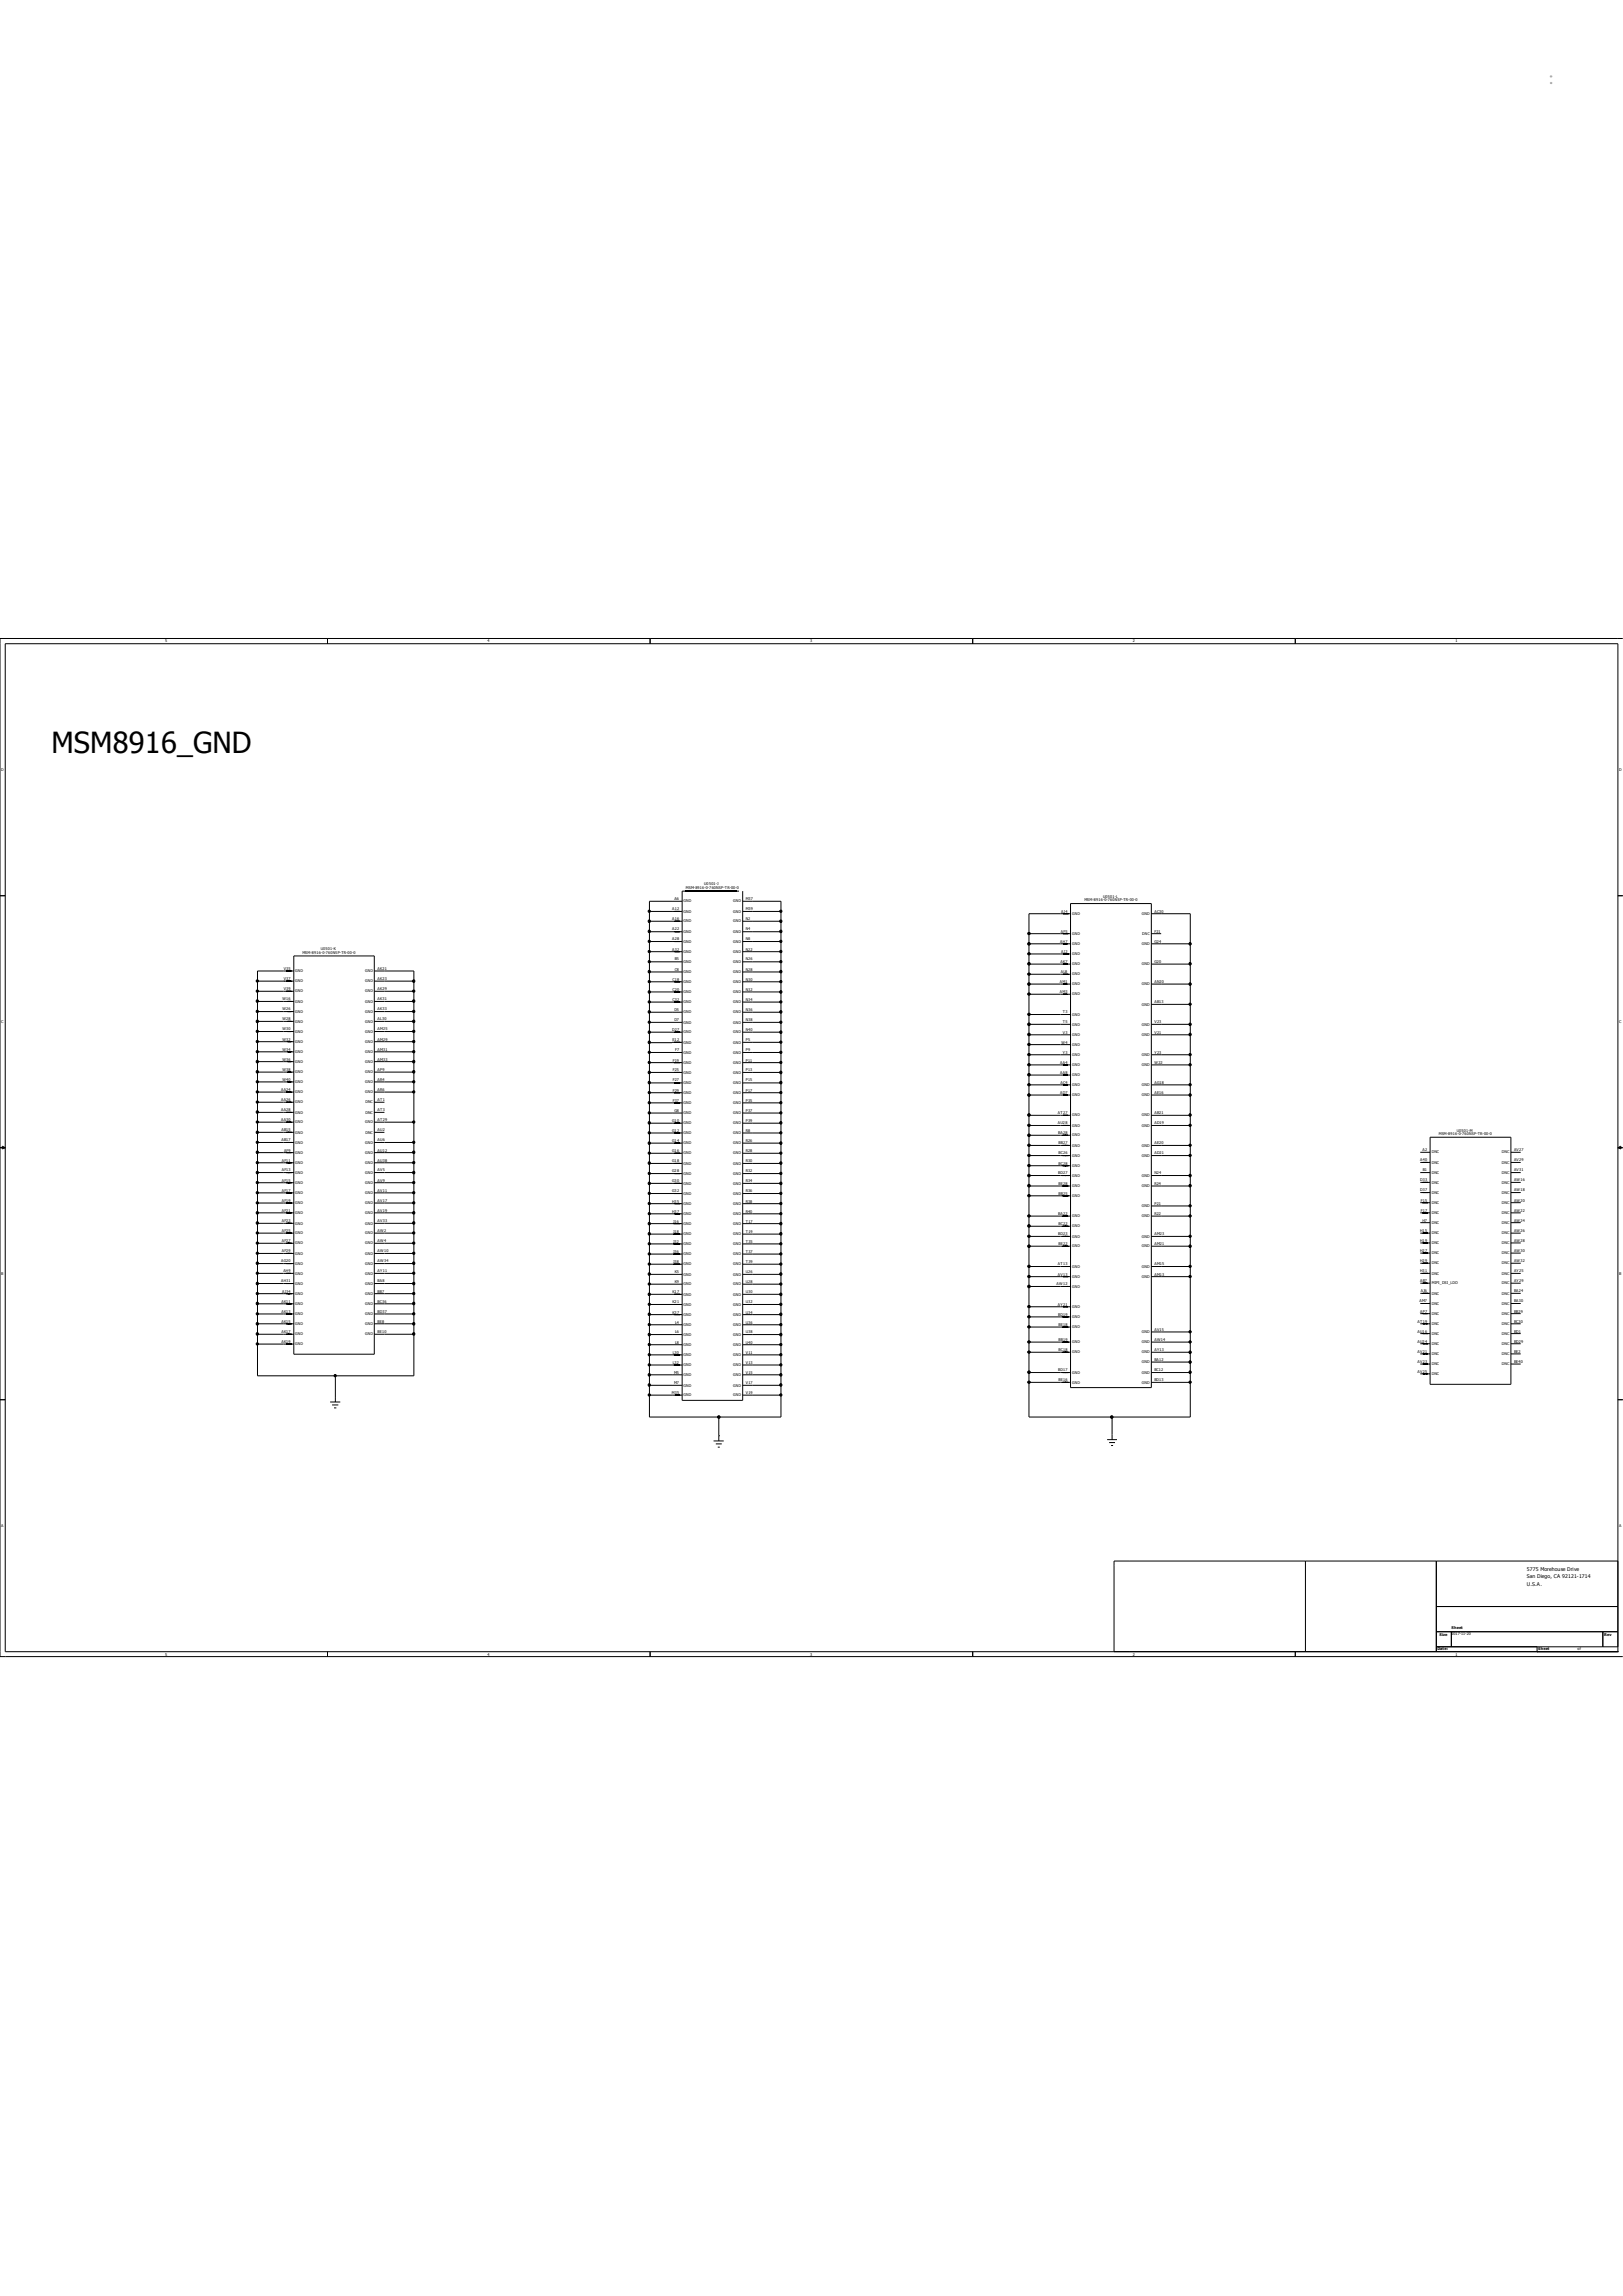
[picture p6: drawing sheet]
<svg xmlns="http://www.w3.org/2000/svg" width="210mm" height="297mm" viewBox="0 0 210 297" stroke-linecap="round" stroke-linejoin="round" font-family="sans-serif">
<defs><g id="words">
<text font-size="3.8" x="6.6" y="97.4">MSM8916_GND</text>
<text font-size="1.8" fill="#666" x="200.3" y="10.9">：</text>
<g font-size=".7">
<text x="197.6" y="203.2">5775 Morehouse Drive</text>
<text x="197.6" y="205.1">U.S.A.</text>
<text x="197.6" y="204.1">San Diego, CA 92121-1714</text>
</g>
<g font-size=".5">
<text x="21.4" y="83.1">5</text>
<text x="63.1" y="83.1">4</text>
<text x="104.8" y="83.1">3</text>
<text x="146.6" y="83.1">2</text>
<text x="188.3" y="83.1">1</text>
<text x=".2" y="99.7">D</text>
<text x="209.5" y="99.7">D</text>
<text x="87" y="117.8">A12</text>
<text x="87" y="119">A16</text>
<text x="87.3" y="116.4">A6</text>
<text x="88.4" y="116.7">GND</text>
<text x="88.4" y="118">GND</text>
<text x="88.4" y="119.3">GND</text>
<text x="88.7" y="115">MSM-8916-0-760NSP-TR-00-0</text>
<text x="91.1" y="114.5">U0501-J</text>
<text x="94.9" y="119.3">GND</text>
<text x="94.9" y="118">GND</text>
<text x="94.9" y="116.7">GND</text>
<text x="96.5" y="119">N2</text>
<text x="96.5" y="117.8">M39</text>
<text x="96.5" y="116.4">M37</text>
<text x="137.3" y="118">AJ4</text>
<text x="138.7" y="118.3">GND</text>
<text x="140.3" y="116.6">MSM-8916-0-760NSP-TR-00-0</text>
<text x="142.7" y="116.1">U0501-L</text>
<text x="147.8" y="118.3">GND</text>
<text x="149.4" y="118">AC30</text>
<text x="36.7" y="125.5">V35</text>
<text x="38.2" y="125.8">GND</text>
<text x="39.1" y="123.4">MSM-8916-0-760NSP-TR-00-0</text>
<text x="41.5" y="122.9">U0501-K</text>
<text x="47.2" y="125.8">GND</text>
<text x="48.9" y="125.5">AK21</text>
<text x="87" y="120.3">A22</text>
<text x="87" y="121.6">A28</text>
<text x="87" y="123">A32</text>
<text x="87.3" y="124.2">B5</text>
<text x="87.3" y="125.6">C8</text>
<text x="88.4" y="120.7">GND</text>
<text x="88.4" y="121.9">GND</text>
<text x="88.4" y="123.3">GND</text>
<text x="88.4" y="124.6">GND</text>
<text x="88.4" y="125.9">GND</text>
<text x="94.9" y="123.3">GND</text>
<text x="94.9" y="124.6">GND</text>
<text x="94.9" y="125.9">GND</text>
<text x="94.9" y="121.9">GND</text>
<text x="94.9" y="120.7">GND</text>
<text x="96.5" y="123">N22</text>
<text x="96.5" y="124.2">N26</text>
<text x="96.5" y="125.6">N28</text>
<text x="96.5" y="121.6">N8</text>
<text x="96.5" y="120.3">N4</text>
<text x="137.2" y="121.9">AH7</text>
<text x="137.2" y="124.6">AK7</text>
<text x="137.3" y="120.6">AF5</text>
<text x="137.3" y="125.9">AL8</text>
<text x="137.3" y="123.3">AJ2</text>
<text x="138.7" y="122.2">GND</text>
<text x="138.7" y="120.9">GND</text>
<text x="138.7" y="124.9">GND</text>
<text x="138.7" y="123.6">GND</text>
<text x="147.8" y="124.9">GND</text>
<text x="147.8" y="122.2">GND</text>
<text x="147.8" y="120.9">DNC</text>
<text x="149.4" y="124.6">G20</text>
<text x="149.4" y="121.9">G24</text>
<text x="149.4" y="120.6">F21</text>
<text x="36.5" y="129.4">W16</text>
<text x="36.5" y="130.7">W26</text>
<text x="36.5" y="132">W28</text>
<text x="36.7" y="126.8">V37</text>
<text x="36.7" y="128.1">V39</text>
<text x="38.2" y="127.1">GND</text>
<text x="38.2" y="128.4">GND</text>
<text x="38.2" y="129.7">GND</text>
<text x="38.2" y="131">GND</text>
<text x="47.2" y="127.1">GND</text>
<text x="47.2" y="128.4">GND</text>
<text x="47.2" y="129.7">GND</text>
<text x="47.2" y="131">GND</text>
<text x="48.9" y="126.8">AK23</text>
<text x="48.9" y="128.1">AK29</text>
<text x="48.9" y="129.4">AK31</text>
<text x="48.9" y="130.7">AK33</text>
<text x="48.9" y="132">AL30</text>
<text x="87" y="126.9">C18</text>
<text x="87" y="128.2">C20</text>
<text x="87" y="129.5">C32</text>
<text x="87.3" y="130.8">D5</text>
<text x="88.4" y="127.2">GND</text>
<text x="88.4" y="128.5">GND</text>
<text x="88.4" y="129.8">GND</text>
<text x="88.4" y="131.1">GND</text>
<text x="94.9" y="127.2">GND</text>
<text x="94.9" y="128.5">GND</text>
<text x="94.9" y="131.1">GND</text>
<text x="94.9" y="129.8">GND</text>
<text x="96.5" y="126.9">N30</text>
<text x="96.5" y="128.2">N32</text>
<text x="96.5" y="130.8">N36</text>
<text x="96.5" y="129.5">N34</text>
<text x="137.1" y="127.2">AM1</text>
<text x="137.1" y="128.5">AM3</text>
<text x="137.5" y="131.1">T3</text>
<text x="138.7" y="126.2">GND</text>
<text x="138.7" y="131.4">GND</text>
<text x="138.7" y="127.4">GND</text>
<text x="138.7" y="128.8">GND</text>
<text x="147.8" y="130.1">GND</text>
<text x="147.8" y="127.4">GND</text>
<text x="149.4" y="129.8">AB13</text>
<text x="149.4" y="127.2">AN20</text>
<text x=".2" y="132.3">C</text>
<text x="36.5" y="133.3">W30</text>
<text x="36.5" y="134.6">W32</text>
<text x="36.5" y="135.9">W34</text>
<text x="36.5" y="137.2">W36</text>
<text x="38.2" y="132.3">GND</text>
<text x="38.2" y="133.6">GND</text>
<text x="38.2" y="134.9">GND</text>
<text x="38.2" y="136.2">GND</text>
<text x="38.2" y="137.5">GND</text>
<text x="47.2" y="132.3">GND</text>
<text x="47.2" y="133.6">GND</text>
<text x="47.2" y="134.9">GND</text>
<text x="47.2" y="136.2">GND</text>
<text x="47.2" y="137.5">GND</text>
<text x="48.9" y="133.3">AM25</text>
<text x="48.9" y="134.6">AM29</text>
<text x="48.9" y="135.9">AM31</text>
<text x="48.9" y="137.2">AM33</text>
<text x="87" y="133.4">D27</text>
<text x="87" y="134.7">E12</text>
<text x="87" y="137.3">F19</text>
<text x="87.3" y="132.1">D7</text>
<text x="87.3" y="136">F7</text>
<text x="88.4" y="132.4">GND</text>
<text x="88.4" y="133.7">GND</text>
<text x="88.4" y="135">GND</text>
<text x="88.4" y="136.3">GND</text>
<text x="88.4" y="137.6">GND</text>
<text x="94.9" y="137.6">GND</text>
<text x="94.9" y="136.3">GND</text>
<text x="94.9" y="135">GND</text>
<text x="94.9" y="133.7">GND</text>
<text x="94.9" y="132.4">GND</text>
<text x="96.5" y="137.3">P11</text>
<text x="96.5" y="136">P9</text>
<text x="96.5" y="134.7">P5</text>
<text x="96.5" y="133.4">N40</text>
<text x="96.5" y="132.1">N38</text>
<text x="137.2" y="137.6">AA4</text>
<text x="137.3" y="135">W4</text>
<text x="137.5" y="132.4">T5</text>
<text x="137.5" y="133.7">V3</text>
<text x="137.5" y="136.3">Y3</text>
<text x="138.7" y="132.7">GND</text>
<text x="138.7" y="134">GND</text>
<text x="138.7" y="135.3">GND</text>
<text x="138.7" y="136.6">GND</text>
<text x="138.7" y="137.9">GND</text>
<text x="147.8" y="137.9">GND</text>
<text x="147.8" y="136.6">GND</text>
<text x="147.8" y="134">GND</text>
<text x="147.8" y="132.7">GND</text>
<text x="149.4" y="137.6">W22</text>
<text x="149.4" y="136.3">Y23</text>
<text x="149.4" y="133.7">V21</text>
<text x="149.4" y="132.4">V23</text>
<text x="209.5" y="132.3">C</text>
<text x="36.4" y="141.1">AA24</text>
<text x="36.4" y="142.4">AA26</text>
<text x="36.4" y="143.7">AA28</text>
<text x="36.5" y="138.5">W38</text>
<text x="36.5" y="139.8">W40</text>
<text x="38.2" y="138.8">GND</text>
<text x="38.2" y="140.1">GND</text>
<text x="38.2" y="141.4">GND</text>
<text x="38.2" y="142.7">GND</text>
<text x="47.2" y="138.8">GND</text>
<text x="47.2" y="140.1">GND</text>
<text x="47.2" y="141.4">GND</text>
<text x="47.3" y="142.7">DNC</text>
<text x="48.9" y="138.5">AP9</text>
<text x="48.9" y="139.8">AR4</text>
<text x="48.9" y="141.1">AR6</text>
<text x="48.9" y="142.4">AT1</text>
<text x="48.9" y="143.7">AT3</text>
<text x="87" y="138.6">F25</text>
<text x="87" y="139.9">F27</text>
<text x="87" y="141.2">F29</text>
<text x="87" y="142.5">F37</text>
<text x="87.3" y="143.8">G8</text>
<text x="88.4" y="138.9">GND</text>
<text x="88.4" y="140.2">GND</text>
<text x="88.4" y="141.5">GND</text>
<text x="88.4" y="142.8">GND</text>
<text x="94.9" y="142.8">GND</text>
<text x="94.9" y="141.5">GND</text>
<text x="94.9" y="140.2">GND</text>
<text x="94.9" y="138.9">GND</text>
<text x="96.5" y="143.8">P37</text>
<text x="96.5" y="142.5">P35</text>
<text x="96.5" y="141.2">P17</text>
<text x="96.5" y="139.9">P15</text>
<text x="96.5" y="138.6">P13</text>
<text x="137.2" y="138.9">AA8</text>
<text x="137.2" y="141.5">AD7</text>
<text x="137.2" y="140.2">AC4</text>
<text x="138.7" y="139.2">GND</text>
<text x="138.7" y="141.8">GND</text>
<text x="138.7" y="140.5">GND</text>
<text x="147.8" y="140.5">GND</text>
<text x="147.8" y="141.8">GND</text>
<text x="149.4" y="140.2">AG18</text>
<text x="149.4" y="141.5">AE16</text>
<text x="36.4" y="145">AA30</text>
<text x="36.4" y="146.3">AB15</text>
<text x="36.4" y="147.6">AB17</text>
<text x="36.7" y="149">AF9</text>
<text x="38.2" y="144">GND</text>
<text x="38.2" y="145.3">GND</text>
<text x="38.2" y="146.6">GND</text>
<text x="38.2" y="147.9">GND</text>
<text x="38.2" y="149.3">GND</text>
<text x="47.2" y="145.3">GND</text>
<text x="47.2" y="147.9">GND</text>
<text x="47.2" y="149.3">GND</text>
<text x="47.3" y="144">DNC</text>
<text x="47.3" y="146.6">DNC</text>
<text x="48.9" y="145">AT29</text>
<text x="48.9" y="146.3">AU2</text>
<text x="48.9" y="147.6">AU6</text>
<text x="48.9" y="149">AU12</text>
<text x="87" y="145.1">G10</text>
<text x="87" y="146.4">G12</text>
<text x="87" y="147.7">G14</text>
<text x="87" y="149">G16</text>
<text x="88.4" y="144.1">GND</text>
<text x="88.4" y="145.4">GND</text>
<text x="88.4" y="146.7">GND</text>
<text x="88.4" y="148">GND</text>
<text x="88.4" y="149.3">GND</text>
<text x="94.9" y="148">GND</text>
<text x="94.9" y="149.3">GND</text>
<text x="94.9" y="146.7">GND</text>
<text x="94.9" y="145.4">GND</text>
<text x="94.9" y="144.1">GND</text>
<text x="96.5" y="147.7">R26</text>
<text x="96.5" y="149">R28</text>
<text x="96.5" y="146.4">R8</text>
<text x="96.5" y="145.1">P39</text>
<text x="136.9" y="145.4">AU28</text>
<text x="136.9" y="144.1">AT27</text>
<text x="136.9" y="146.7">BA28</text>
<text x="137" y="148">BB27</text>
<text x="137" y="149.3">BC26</text>
<text x="138.7" y="145.7">GND</text>
<text x="138.7" y="144.4">GND</text>
<text x="138.7" y="147">GND</text>
<text x="138.7" y="148.3">GND</text>
<text x="138.7" y="149.6">GND</text>
<text x="147.8" y="148.3">GND</text>
<text x="147.8" y="149.6">GND</text>
<text x="147.8" y="145.7">GND</text>
<text x="147.8" y="144.4">GND</text>
<text x="149.4" y="148">AE20</text>
<text x="149.4" y="149.3">AD21</text>
<text x="149.4" y="145.4">AD19</text>
<text x="149.4" y="144.1">AB21</text>
<text x="184" y="148.9">A2</text>
<text x="185.3" y="149.2">DNC</text>
<text x="186.2" y="146.8">MSM-8916-0-760NSP-TR-00-0</text>
<text x="188.5" y="146.4">U0501-M</text>
<text x="194.3" y="149.2">DNC</text>
<text x="195.9" y="148.9">AV27</text>
<text x="36.5" y="150.3">AF11</text>
<text x="36.5" y="151.5">AF13</text>
<text x="36.5" y="152.8">AF15</text>
<text x="36.5" y="154.2">AF17</text>
<text x="36.5" y="155.5">AF19</text>
<text x="38.2" y="150.6">GND</text>
<text x="38.2" y="151.8">GND</text>
<text x="38.2" y="153.1">GND</text>
<text x="38.2" y="154.5">GND</text>
<text x="38.2" y="155.8">GND</text>
<text x="47.2" y="150.6">GND</text>
<text x="47.2" y="151.8">GND</text>
<text x="47.2" y="153.1">GND</text>
<text x="47.2" y="154.5">GND</text>
<text x="47.2" y="155.8">GND</text>
<text x="48.9" y="150.3">AU38</text>
<text x="48.9" y="151.5">AV5</text>
<text x="48.9" y="152.8">AV9</text>
<text x="48.9" y="154.2">AV11</text>
<text x="48.9" y="155.5">AV17</text>
<text x="87" y="150.4">G18</text>
<text x="87" y="151.7">G28</text>
<text x="87" y="152.9">G30</text>
<text x="87" y="154.2">G32</text>
<text x="87" y="155.6">H35</text>
<text x="88.4" y="150.6">GND</text>
<text x="88.4" y="152">GND</text>
<text x="88.4" y="153.2">GND</text>
<text x="88.4" y="154.5">GND</text>
<text x="88.4" y="155.9">GND</text>
<text x="94.9" y="155.9">GND</text>
<text x="94.9" y="154.5">GND</text>
<text x="94.9" y="153.2">GND</text>
<text x="94.9" y="152">GND</text>
<text x="94.9" y="150.6">GND</text>
<text x="96.5" y="155.6">R38</text>
<text x="96.5" y="154.2">R36</text>
<text x="96.5" y="152.9">R34</text>
<text x="96.5" y="151.7">R32</text>
<text x="96.5" y="150.4">R30</text>
<text x="136.9" y="151.9">BD27</text>
<text x="137" y="150.6">BC28</text>
<text x="137" y="153.3">BE28</text>
<text x="137" y="154.5">BB25</text>
<text x="138.7" y="150.9">GND</text>
<text x="138.7" y="152.2">GND</text>
<text x="138.7" y="153.6">GND</text>
<text x="138.7" y="154.8">GND</text>
<text x="147.8" y="153.6">GND</text>
<text x="147.8" y="152.2">GND</text>
<text x="149.4" y="155.9">P21</text>
<text x="149.4" y="153.3">R24</text>
<text x="149.4" y="151.9">N24</text>
<text x="183.7" y="150.2">A40</text>
<text x="183.7" y="152.8">D33</text>
<text x="183.7" y="154.1">D37</text>
<text x="183.8" y="155.4">F15</text>
<text x="184.1" y="151.5">B1</text>
<text x="185.3" y="150.5">DNC</text>
<text x="185.3" y="151.8">DNC</text>
<text x="185.3" y="153.1">DNC</text>
<text x="185.3" y="154.4">DNC</text>
<text x="185.3" y="155.7">DNC</text>
<text x="194.3" y="150.5">DNC</text>
<text x="194.3" y="151.8">DNC</text>
<text x="194.3" y="153.1">DNC</text>
<text x="194.3" y="154.4">DNC</text>
<text x="194.3" y="155.7">DNC</text>
<text x="195.9" y="150.2">AV29</text>
<text x="195.9" y="151.5">AV31</text>
<text x="195.9" y="152.8">AW16</text>
<text x="195.9" y="154.1">AW18</text>
<text x="195.9" y="155.4">AW20</text>
<text x="36.5" y="156.7">AF21</text>
<text x="36.5" y="158.1">AF23</text>
<text x="36.5" y="159.4">AF25</text>
<text x="36.5" y="162">AF29</text>
<text x="36.5" y="160.7">AF27</text>
<text x="38.2" y="157">GND</text>
<text x="38.2" y="158.4">GND</text>
<text x="38.2" y="159.7">GND</text>
<text x="38.2" y="161">GND</text>
<text x="47.2" y="157">GND</text>
<text x="47.2" y="158.4">GND</text>
<text x="47.2" y="159.7">GND</text>
<text x="47.2" y="161">GND</text>
<text x="48.9" y="156.7">AV19</text>
<text x="48.9" y="158.1">AV33</text>
<text x="48.9" y="159.4">AW2</text>
<text x="48.9" y="160.7">AW4</text>
<text x="48.9" y="162">AW10</text>
<text x="87" y="156.9">H37</text>
<text x="87.1" y="158.1">J16</text>
<text x="87.1" y="159.5">J18</text>
<text x="87.1" y="160.8">J32</text>
<text x="88.4" y="157.2">GND</text>
<text x="88.4" y="158.4">GND</text>
<text x="88.4" y="159.8">GND</text>
<text x="88.4" y="161.1">GND</text>
<text x="94.9" y="161.1">GND</text>
<text x="94.9" y="159.8">GND</text>
<text x="94.9" y="158.4">GND</text>
<text x="94.9" y="157.2">GND</text>
<text x="96.5" y="160.8">T35</text>
<text x="96.5" y="159.5">T19</text>
<text x="96.5" y="158.1">T17</text>
<text x="96.5" y="156.9">R40</text>
<text x="136.9" y="159.8">BD23</text>
<text x="136.9" y="157.2">BA22</text>
<text x="137" y="158.5">BC22</text>
<text x="137" y="161.1">BE22</text>
<text x="138.7" y="158.8">GND</text>
<text x="138.7" y="161.4">GND</text>
<text x="138.7" y="160.1">GND</text>
<text x="138.7" y="157.5">GND</text>
<text x="147.8" y="161.4">GND</text>
<text x="147.8" y="160.1">GND</text>
<text x="147.8" y="156.2">GND</text>
<text x="147.8" y="157.5">GND</text>
<text x="149.4" y="161.1">AM21</text>
<text x="149.4" y="159.8">AM23</text>
<text x="149.4" y="157.2">R22</text>
<text x="183.7" y="159.3">H15</text>
<text x="183.7" y="160.6">H19</text>
<text x="183.7" y="162">H27</text>
<text x="183.8" y="156.7">F17</text>
<text x="184" y="158">H7</text>
<text x="185.3" y="157">DNC</text>
<text x="185.3" y="158.3">DNC</text>
<text x="185.3" y="159.7">DNC</text>
<text x="185.3" y="160.9">DNC</text>
<text x="194.3" y="157">DNC</text>
<text x="194.3" y="158.3">DNC</text>
<text x="194.3" y="159.7">DNC</text>
<text x="194.3" y="160.9">DNC</text>
<text x="195.9" y="156.7">AW22</text>
<text x="195.9" y="158">AW24</text>
<text x="195.9" y="159.3">AW26</text>
<text x="195.9" y="160.6">AW28</text>
<text x="195.9" y="162">AW30</text>
<text x=".2" y="164.9">B</text>
<text x="36.4" y="163.3">AG20</text>
<text x="36.4" y="165.9">AH31</text>
<text x="36.5" y="167.2">AJ34</text>
<text x="36.7" y="164.6">AH9</text>
<text x="38.2" y="162.3">GND</text>
<text x="38.2" y="163.6">GND</text>
<text x="38.2" y="164.9">GND</text>
<text x="38.2" y="166.2">GND</text>
<text x="38.2" y="167.5">GND</text>
<text x="47.2" y="162.3">GND</text>
<text x="47.2" y="163.6">GND</text>
<text x="47.2" y="164.9">GND</text>
<text x="47.2" y="166.2">GND</text>
<text x="47.2" y="167.5">GND</text>
<text x="48.9" y="163.3">AW34</text>
<text x="48.9" y="164.6">AY11</text>
<text x="48.9" y="165.9">BA8</text>
<text x="48.9" y="167.2">BB7</text>
<text x="87" y="167.3">K17</text>
<text x="87.1" y="162.1">J36</text>
<text x="87.1" y="163.4">J38</text>
<text x="87.3" y="164.7">K5</text>
<text x="87.3" y="166">K9</text>
<text x="88.4" y="162.4">GND</text>
<text x="88.4" y="163.7">GND</text>
<text x="88.4" y="165">GND</text>
<text x="88.4" y="166.3">GND</text>
<text x="88.4" y="167.6">GND</text>
<text x="94.9" y="167.6">GND</text>
<text x="94.9" y="166.3">GND</text>
<text x="94.9" y="165">GND</text>
<text x="94.9" y="162.4">GND</text>
<text x="94.9" y="163.7">GND</text>
<text x="96.5" y="167.3">U30</text>
<text x="96.5" y="166">U28</text>
<text x="96.5" y="164.7">U26</text>
<text x="96.5" y="162.1">T37</text>
<text x="96.5" y="163.4">T39</text>
<text x="136.7" y="166.3">AW12</text>
<text x="136.9" y="163.7">AT13</text>
<text x="136.9" y="165">AV13</text>
<text x="138.7" y="164">GND</text>
<text x="138.7" y="165.3">GND</text>
<text x="138.7" y="166.6">GND</text>
<text x="147.8" y="165.3">GND</text>
<text x="147.8" y="164">GND</text>
<text x="149.4" y="165">AM13</text>
<text x="149.4" y="163.7">AM15</text>
<text x="183.7" y="163.2">H29</text>
<text x="183.7" y="164.6">H31</text>
<text x="183.7" y="165.8">AB7</text>
<text x="183.8" y="167.2">AJ6</text>
<text x="185.3" y="162.2">DNC</text>
<text x="185.3" y="163.6">DNC</text>
<text x="185.3" y="164.9">DNC</text>
<text x="185.3" y="167.5">DNC</text>
<text x="185.3" y="166.1">MIPI_DSI_LDO</text>
<text x="194.3" y="162.2">DNC</text>
<text x="194.3" y="163.6">DNC</text>
<text x="194.3" y="164.9">DNC</text>
<text x="194.3" y="166.1">DNC</text>
<text x="194.3" y="167.5">DNC</text>
<text x="195.9" y="163.2">AW32</text>
<text x="195.9" y="164.6">AY25</text>
<text x="195.9" y="165.8">AY29</text>
<text x="195.9" y="167.2">BA24</text>
<text x="209.5" y="164.9">B</text>
<text x="36.4" y="168.5">AK11</text>
<text x="36.4" y="169.8">AK13</text>
<text x="36.4" y="171.1">AK15</text>
<text x="36.4" y="172.4">AK17</text>
<text x="36.4" y="173.7">AK19</text>
<text x="38.2" y="168.8">GND</text>
<text x="38.2" y="170.1">GND</text>
<text x="38.2" y="171.4">GND</text>
<text x="38.2" y="172.7">GND</text>
<text x="47.2" y="168.8">GND</text>
<text x="47.2" y="170.1">GND</text>
<text x="47.2" y="171.4">GND</text>
<text x="47.2" y="172.7">GND</text>
<text x="48.9" y="168.5">BC36</text>
<text x="48.9" y="169.8">BD37</text>
<text x="48.9" y="171.1">BE8</text>
<text x="48.9" y="172.4">BE10</text>
<text x="87" y="168.6">K21</text>
<text x="87" y="169.9">K37</text>
<text x="87.3" y="171.2">L4</text>
<text x="87.3" y="172.5">L6</text>
<text x="87.3" y="173.8">L8</text>
<text x="88.4" y="168.9">GND</text>
<text x="88.4" y="170.2">GND</text>
<text x="88.4" y="171.5">GND</text>
<text x="88.4" y="172.8">GND</text>
<text x="94.9" y="172.8">GND</text>
<text x="94.9" y="171.5">GND</text>
<text x="94.9" y="170.2">GND</text>
<text x="94.9" y="168.9">GND</text>
<text x="96.5" y="173.8">U40</text>
<text x="96.5" y="172.5">U38</text>
<text x="96.5" y="171.2">U36</text>
<text x="96.5" y="169.9">U34</text>
<text x="96.5" y="168.6">U32</text>
<text x="136.9" y="168.9">AY21</text>
<text x="136.9" y="170.2">BD19</text>
<text x="137" y="171.5">BE18</text>
<text x="137" y="173.5">BB19</text>
<text x="138.7" y="169.2">GND</text>
<text x="138.7" y="171.8">GND</text>
<text x="138.7" y="170.5">GND</text>
<text x="138.7" y="173.8">GND</text>
<text x="147.8" y="173.8">GND</text>
<text x="147.8" y="172.5">GND</text>
<text x="149.4" y="173.5">AW14</text>
<text x="149.4" y="172.2">AV15</text>
<text x="183.4" y="171.1">AT19</text>
<text x="183.4" y="173.7">AU24</text>
<text x="183.4" y="172.4">AU16</text>
<text x="183.7" y="168.5">AM7</text>
<text x="183.7" y="169.8">AP7</text>
<text x="185.3" y="168.8">DNC</text>
<text x="185.3" y="170.1">DNC</text>
<text x="185.3" y="171.4">DNC</text>
<text x="185.3" y="174">DNC</text>
<text x="185.3" y="172.7">DNC</text>
<text x="194.3" y="168.8">DNC</text>
<text x="194.3" y="170.1">DNC</text>
<text x="194.3" y="171.4">DNC</text>
<text x="194.3" y="172.7">DNC</text>
<text x="194.3" y="174">DNC</text>
<text x="195.9" y="168.5">BA30</text>
<text x="195.9" y="169.8">BB29</text>
<text x="195.9" y="171.1">BC30</text>
<text x="195.9" y="172.4">BD1</text>
<text x="195.9" y="173.7">BD29</text>
<text x="38.2" y="174">GND</text>
<text x="87" y="175.1">L30</text>
<text x="87" y="176.4">L32</text>
<text x="87.2" y="177.7">M5</text>
<text x="87.2" y="179.1">M7</text>
<text x="88.4" y="174.1">GND</text>
<text x="88.4" y="175.4">GND</text>
<text x="88.4" y="176.7">GND</text>
<text x="88.4" y="178">GND</text>
<text x="88.4" y="179.4">GND</text>
<text x="94.9" y="179.4">GND</text>
<text x="94.9" y="178">GND</text>
<text x="94.9" y="176.7">GND</text>
<text x="94.9" y="175.4">GND</text>
<text x="94.9" y="174.1">GND</text>
<text x="96.5" y="179.1">V17</text>
<text x="96.5" y="177.7">V15</text>
<text x="96.5" y="176.4">V13</text>
<text x="96.5" y="175.1">V11</text>
<text x="136.9" y="177.4">BD17</text>
<text x="137" y="174.8">BC18</text>
<text x="137" y="178.7">BE16</text>
<text x="138.7" y="175.1">GND</text>
<text x="138.7" y="177.7">GND</text>
<text x="138.7" y="179">GND</text>
<text x="147.8" y="177.7">GND</text>
<text x="147.8" y="176.3">GND</text>
<text x="147.8" y="179">GND</text>
<text x="147.8" y="175.1">GND</text>
<text x="149.4" y="177.4">BC12</text>
<text x="149.4" y="176.1">BA12</text>
<text x="149.4" y="178.7">BD13</text>
<text x="149.4" y="174.8">AY13</text>
<text x="183.4" y="175">AV21</text>
<text x="183.4" y="176.3">AV23</text>
<text x="183.4" y="177.6">AV25</text>
<text x="185.3" y="175.3">DNC</text>
<text x="185.3" y="176.6">DNC</text>
<text x="185.3" y="177.9">DNC</text>
<text x="194.3" y="175.3">DNC</text>
<text x="194.3" y="176.6">DNC</text>
<text x="195.9" y="175">BE2</text>
<text x="195.9" y="176.3">BE40</text>
<text x="86.9" y="180.3">M35</text>
<text x="88.4" y="180.6">GND</text>
<text x="94.9" y="180.6">GND</text>
<text x="96.5" y="180.3">V19</text>
<text x=".2" y="197.5">A</text>
<text x="209.5" y="197.5">A</text>
<text x="21.4" y="214.2">5</text>
<text x="63.1" y="214.2">4</text>
<text x="104.8" y="214.2">3</text>
<text x="146.6" y="214.2">2</text>
<text x="186" y="213.5">Date:</text>
<text x="186.2" y="211.6">Size</text>
<text x="187.8" y="211.5">2017-11-20</text>
<text x="187.8" y="210.8">Sheet</text>
<text x="188.3" y="214.2">1</text>
<text x="199" y="213.5">Sheet</text>
<text x="204.1" y="213.5">of</text>
<text x="207.6" y="211.6">Rev</text>
</g>
</g></defs>
<g fill="none" stroke="#000" stroke-width=".13">
<path d="M.7 83.3h208.6v130.4h-208.6zM42.4 82.6v.7M84.1 82.6v.7M125.9 82.6v.7M167.6 82.6v.7M210 82.6h-210v131.7h210M0 115.9h.7M84 117.9h4.3M84 119.2h4.3M88.3 116.6h-4.3v66.7h17v-66.7h-4.9M95.6 115.3h-7.3v65.8h7.8v-65.8M96.1 119.2h4.9"/>
<path d="M96.1 117.9h4.9M138.5 118.2h-5.4v65.1h20.9v-65.1h-5M138.5 116.9h10.5v62.6h-10.5zM209.3 115.9h.7M33.3 128.2h4.7M33.3 129.5h4.7M33.3 130.9h4.7M33.3 132.1h4.7M33.3 133.4h4.7M33.3 134.7h4.7M33.3 136.1h4.7M33.3 137.3h4.7"/>
<path d="M33.3 138.7h4.7M33.3 140h4.7M33.3 126.9h3.4M36.7 126.9h1.3M36.7 126.9h.1M38 125.6h-4.7v52.4h20.3v-52.4h-5.2M38 123.7h10.4v51.5h-10.4zM48.4 126.9h5.2M48.4 128.2h5.2M48.4 129.5h5.2M48.4 130.9h5.2M48.4 132.1h5.2"/>
<path d="M48.4 133.4h5.2M48.4 134.7h5.2M48.4 136.1h5.2M48.4 137.3h5.2M48.4 138.7h5.2M48.4 140h5.2M84 120.5h4.3M84 121.8h4.3M84 123.1h4.3M84 127h4.3M84 128.3h4.3M84 129.6h4.3"/>
<path d="M84 133.5h4.3M84 137.5h4.3M84 138.7h4.3M84 124.4h4.3M84 125.7h4.3M84 130.9h4.3M84 132.2h4.3M84 136.1h4.3M88.3 134.8l-4.3 .1M96.1 124.4h4.9M96.1 125.7h4.9M96.1 130.9h4.9"/>
<path d="M96.1 132.2h4.9M96.1 136.1h4.9M96.1 138.7h4.9M96.1 137.5h4.9M96.1 134.8h4.9M96.1 133.5h4.9M96.1 123.1h4.9M96.1 127h4.9M96.1 128.3h4.9M96.1 121.8h4.9M96.1 120.5h4.9M96.1 129.6h4.9"/>
<path d="M133.1 122.1h5.4M133.1 120.8h5.4M133.1 124.7h5.4M133.1 126h5.4M133.1 123.4h5.4M133.1 137.8h5.4M133.1 139.1h5.4M133.1 127.3h5.4M133.1 128.6h5.4M133.1 131.2h5.4M133.1 132.5h5.4M133.1 133.9h5.4"/>
<path d="M133.1 135.1h5.4M133.1 136.4h5.4M149 132.5h5M149 133.9h5M149 136.4h5M149 137.8h5M149 129.9h5M149 127.3h5M149 124.7h5M149 122.1h5M149 120.8h1.2M0 148.5h.7"/>
<path d="M.3 148.3l.4 .2-.4 .1zM33.3 141.3h4.7M33.3 142.6h4.7M33.3 143.9h4.7M33.3 145.2h4.7M33.3 146.5h4.7M33.3 147.8h4.7M33.3 149.1h4.7M33.3 150.4h4.7M33.3 151.7h4.7M33.3 153h4.7M33.3 154.3h4.7"/>
<path d="M33.3 155.6h4.7M33.3 156.9h4.7M33.3 158.2h4.7M33.3 159.5h4.7M48.4 151.7h5.2M48.4 156.9h5.2M48.4 159.5h5.2M48.4 141.3h5.2M48.4 142.6h1.3M48.4 143.9h1.3M48.4 145.2h5.2M48.4 146.5h1.3"/>
<path d="M48.4 147.8h5.2M48.4 149.1h5.2M48.4 150.4h5.2M48.4 153h5.2M48.4 154.3h5.2M48.4 155.6h5.2M48.4 158.2h5.2M84 140.1h4.3M84 141.4h4.3M84 142.7h4.3M84 145.3h4.3M84 146.6h4.3"/>
<path d="M84 147.9h4.3M84 149.2h4.3M84 150.5h4.3M84 151.8h4.3M84 153.1h4.3M84 154.4h4.3M84 155.7h4.3M84 157h4.3M84 158.3h4.3M84 159.6h4.3M84 144h4.3M96.1 144h4.9"/>
<path d="M96.1 159.6h4.9M96.1 158.3h4.9M96.1 157h4.9M96.1 155.7h4.9M96.1 154.4h4.9M96.1 153.1h4.9M96.1 151.8h4.9M96.1 150.5h4.9M96.1 147.9h4.9M96.1 149.2h4.9M96.1 146.6h4.9M96.1 145.3h4.9"/>
<path d="M96.1 142.7h4.9M96.1 141.4h4.9M96.1 140.1h4.9M133.1 141.6h5.4M133.1 140.3h5.4M133.1 145.6h5.4M133.1 144.3h5.4M133.1 146.9h5.4M133.1 148.2h5.4M133.1 149.5h5.4M133.1 150.8h5.4M133.1 152.1h5.4"/>
<path d="M133.1 153.4h5.4M133.1 154.7h5.4M133.1 158.6h5.4M133.1 159.9h5.4M133.1 157.3h5.4M149 159.9h5M149 156h5M149 157.3h5M149 153.4h5M149 152.1h5M149 148.2h5M149 149.5h5"/>
<path d="M149 145.6h5M149 144.3h5M149 140.3h5M149 141.6h5M183.8 150.4h1.2M183.8 153h1.2M183.8 154.3h1.2M183.8 155.6h1.2M183.8 156.9h1.2M183.8 159.5h1.2M183.8 149.1h1.2M183.8 151.7h1.2"/>
<path d="M183.8 158.2h1.2M185 147.1h10.5v32h-10.5zM195.5 149.1h1.3M195.5 151.7h1.3M195.5 158.2h1.3M195.5 150.4h1.3M195.5 153h1.3M195.5 154.3h1.3M195.5 155.6h1.3M195.5 156.9h1.3M195.5 159.5h1.3M209.3 148.5h.7"/>
<path d="M209.3 148.5l.4-.2v.3zM33.3 162.1h4.7M33.3 163.4h4.7M33.3 164.7h4.7M33.3 166h4.7M33.3 167.3h4.7M33.3 168.7h4.7M33.3 170h4.7M33.3 171.2h4.7M33.3 172.6h4.7M33.3 173.9h4.7M33.3 160.8h4.7"/>
<path d="M43.4 178v3.4M48.4 164.7h5.2M48.4 171.2h5.2M48.4 160.8h5.2M48.4 162.1h5.2M48.4 163.4h5.2M48.4 166h5.2M48.4 167.3h5.2M48.4 168.7h5.2M48.4 170h5.2M48.4 172.6h5.2M84 160.9h4.3"/>
<path d="M84 162.2h4.3M84 163.5h4.3M84 167.4h4.3M84 168.7h4.3M84 170.1h4.3M84 175.3h4.3M84 176.6h4.3M84 164.8h4.3M84 166.1h4.3M84 171.4h4.3M84 172.6h4.3M84 173.9h4.3"/>
<path d="M84 177.8h4.3M84 179.2h4.3M96.1 164.8h4.9M96.1 166.1h4.9M96.1 171.4h4.9M96.1 172.6h4.9M96.1 173.9h4.9M96.1 177.8h4.9M96.1 179.2h4.9M96.1 176.6h4.9M96.1 175.3h4.9M96.1 170.1h4.9"/>
<path d="M96.1 168.7h4.9M96.1 167.4h4.9M96.1 162.2h4.9M96.1 163.5h4.9M96.1 160.9h4.9M133.1 161.2h5.4M133.1 163.8h5.4M133.1 165.1h5.4M133.1 166.4h5.4M133.1 169h5.4M133.1 171.7h5.4M133.1 170.3h5.4"/>
<path d="M133.1 173.6h5.4M133.1 174.9h5.4M133.1 177.5h5.4M133.1 178.8h5.4M149 177.5h5M149 176.2h5M149 178.8h5M149 173.6h5M149 174.9h5M149 172.3h5M149 165.1h5M149 163.8h5"/>
<path d="M149 161.2h5M154 174.9h.1M183.8 160.8h1.2M183.8 162.1h1.2M183.8 163.4h1.2M183.8 164.7h1.2M183.8 167.3h1.2M183.8 168.6h1.2M183.8 169.9h1.2M183.8 171.2h1.2M183.8 173.8h1.2M183.8 172.5h1.2"/>
<path d="M183.8 175.1h1.2M183.8 176.4h1.2M183.8 177.7h1.2M183.8 166h1.2M195.5 160.8h1.3M195.5 162.1h1.3M195.5 163.4h1.3M195.5 164.7h1.3M195.5 166h1.3M195.5 167.3h1.3M195.5 168.6h1.3M195.5 169.9h1.3"/>
<path d="M195.5 171.2h1.3M195.5 172.5h1.3M195.5 173.8h1.3M195.5 175.1h1.3M195.5 176.4h1.3M0 181.1h.7M42.7 181.4h1.3M43 181.7h.8M43.2 182.1h.3M84 180.5h4.3M92.3 186.4h1.3M92.6 186.8h.8"/>
<path d="M92.9 187.2h.2M93 185.7h.1M93 183.3v3.1M96.1 180.5h4.9M143.3 186.2h1.2M143.5 186.6h.8M143.8 187h.2M143.9 183.3v2.9M209.3 181.1h.7M42.4 213.7v.6M84.1 213.7v.6M125.9 213.7v.6"/>
<path d="M167.6 213.7v.6M168.9 201.9v11.8M185.8 201.9v11.8M185.8 207.8h23.5M185.8 211.1h23.5M185.8 213h23.5M187.8 211.1v1.9M198.9 213.7h.1M198.9 213v.7M207.4 211.1v1.9M209.3 213.7h.1M209.3 201.9h-65.2v11.8"/>
</g>
<g fill="#000" stroke="#000" stroke-width=".13">
<path d="M133 120.7h.3v.2h-.3z" fill-rule="evenodd"/>
<path d="M133 123.3h.3v.2h-.3z" fill-rule="evenodd"/>
<path d="M133 125.9h.3v.2h-.3z" fill-rule="evenodd"/>
<path d="M133 128.5h.3v.2h-.3z" fill-rule="evenodd"/>
<path d="M133 131.1h.3v.2h-.3z" fill-rule="evenodd"/>
<path d="M133 135h.3v.2h-.3z" fill-rule="evenodd"/>
<path d="M133 136.3h.3v.2h-.3z" fill-rule="evenodd"/>
<path d="M133 137.6h.3v.2h-.3z" fill-rule="evenodd"/>
<path d="M133 140.2h.3v.2h-.3z" fill-rule="evenodd"/>
<path d="M133 145.5h.3v.2h-.3z" fill-rule="evenodd"/>
<path d="M133 148h.3v.2h-.3z" fill-rule="evenodd"/>
<path d="M133 149.4h.3v.2h-.3z" fill-rule="evenodd"/>
<path d="M133 150.7h.3v.2h-.3z" fill-rule="evenodd"/>
<path d="M133 154.6h.3v.2h-.3z" fill-rule="evenodd"/>
<path d="M133 157.2h.3v.2h-.3z" fill-rule="evenodd"/>
<path d="M133 159.8h.3v.2h-.3z" fill-rule="evenodd"/>
<path d="M133 163.7h.3v.2h-.3z" fill-rule="evenodd"/>
<path d="M133 165h.3v.2h-.3z" fill-rule="evenodd"/>
<path d="M133 168.9h.3v.2h-.3z" fill-rule="evenodd"/>
<path d="M133 170.2h.3v.2h-.3z" fill-rule="evenodd"/>
<path d="M133 171.5h.3v.2h-.3z" fill-rule="evenodd"/>
<path d="M133 173.5h.3v.2h-.3z" fill-rule="evenodd"/>
<path d="M133 174.8h.3v.2h-.3z" fill-rule="evenodd"/>
<path d="M133 178.7h.3v.2h-.3z" fill-rule="evenodd"/>
<circle cx="84" cy="119.2" r=".16"/>
<circle cx="84" cy="117.9" r=".15"/>
<circle cx="101" cy="119.2" r=".16"/>
<circle cx="101" cy="117.9" r=".15"/>
<circle cx="33.3" cy="129.5" r=".16"/>
<circle cx="33.3" cy="137.3" r=".16"/>
<circle cx="33.3" cy="132.1" r=".16"/>
<circle cx="33.3" cy="138.6" r=".16"/>
<circle cx="33.3" cy="130.8" r=".15"/>
<circle cx="33.3" cy="128.2" r=".15"/>
<circle cx="33.3" cy="133.4" r=".15"/>
<circle cx="33.3" cy="136" r=".15"/>
<circle cx="33.3" cy="134.7" r=".15"/>
<circle cx="33.3" cy="139.9" r=".15"/>
<circle cx="33.3" cy="126.9" r=".15"/>
<circle cx="53.5" cy="129.5" r=".16"/>
<circle cx="53.5" cy="137.3" r=".16"/>
<circle cx="53.5" cy="132.1" r=".16"/>
<circle cx="53.5" cy="126.9" r=".16"/>
<circle cx="53.5" cy="138.6" r=".16"/>
<circle cx="53.5" cy="130.8" r=".15"/>
<circle cx="53.5" cy="128.2" r=".15"/>
<circle cx="53.5" cy="133.4" r=".15"/>
<circle cx="53.5" cy="136" r=".15"/>
<circle cx="53.5" cy="134.7" r=".15"/>
<circle cx="53.5" cy="139.9" r=".15"/>
<circle cx="84" cy="133.5" r=".16"/>
<circle cx="84" cy="134.8" r=".16"/>
<circle cx="84" cy="138.7" r=".16"/>
<circle cx="84" cy="120.5" r=".16"/>
<circle cx="84" cy="125.7" r=".16"/>
<circle cx="84" cy="130.9" r=".16"/>
<circle cx="84" cy="128.3" r=".16"/>
<circle cx="84" cy="136.1" r=".15"/>
<circle cx="84" cy="137.4" r=".15"/>
<circle cx="84" cy="121.8" r=".15"/>
<circle cx="84" cy="123.1" r=".15"/>
<circle cx="84" cy="124.4" r=".15"/>
<circle cx="84" cy="127" r=".15"/>
<circle cx="84" cy="129.6" r=".15"/>
<circle cx="84" cy="132.2" r=".15"/>
<circle cx="101" cy="133.5" r=".16"/>
<circle cx="101" cy="120.5" r=".16"/>
<circle cx="101" cy="125.7" r=".16"/>
<circle cx="101" cy="138.7" r=".16"/>
<circle cx="101" cy="128.3" r=".16"/>
<circle cx="101" cy="130.9" r=".16"/>
<circle cx="101" cy="134.8" r=".15"/>
<circle cx="101" cy="136.1" r=".15"/>
<circle cx="101" cy="121.8" r=".15"/>
<circle cx="101" cy="137.4" r=".15"/>
<circle cx="101" cy="124.4" r=".15"/>
<circle cx="101" cy="123.1" r=".15"/>
<circle cx="101" cy="129.6" r=".15"/>
<circle cx="101" cy="132.2" r=".15"/>
<circle cx="101" cy="127" r=".15"/>
<circle cx="133.1" cy="139" r=".17"/>
<circle cx="133.1" cy="122.1" r=".17"/>
<circle cx="133.1" cy="127.3" r=".17"/>
<circle cx="133.1" cy="124.7" r=".17"/>
<circle cx="133.1" cy="133.8" r=".17"/>
<circle cx="133.1" cy="132.5" r=".17"/>
<circle cx="154" cy="122.1" r=".16"/>
<circle cx="154" cy="124.7" r=".16"/>
<circle cx="154" cy="127.3" r=".16"/>
<circle cx="154" cy="133.8" r=".16"/>
<circle cx="154" cy="132.5" r=".16"/>
<circle cx="154" cy="137.7" r=".15"/>
<circle cx="154" cy="129.9" r=".15"/>
<circle cx="154" cy="136.4" r=".15"/>
<circle cx="33.3" cy="146.5" r=".16"/>
<circle cx="33.3" cy="149" r=".16"/>
<circle cx="33.3" cy="151.7" r=".16"/>
<circle cx="33.3" cy="158.2" r=".16"/>
<circle cx="33.3" cy="143.8" r=".16"/>
<circle cx="33.3" cy="156.9" r=".16"/>
<circle cx="33.3" cy="145.1" r=".15"/>
<circle cx="33.3" cy="147.8" r=".15"/>
<circle cx="33.3" cy="150.4" r=".15"/>
<circle cx="33.3" cy="153" r=".15"/>
<circle cx="33.3" cy="154.3" r=".15"/>
<circle cx="33.3" cy="155.6" r=".15"/>
<circle cx="33.3" cy="142.6" r=".15"/>
<circle cx="33.3" cy="141.2" r=".15"/>
<circle cx="33.3" cy="159.5" r=".15"/>
<circle cx="53.5" cy="151.7" r=".16"/>
<circle cx="53.5" cy="149" r=".16"/>
<circle cx="53.5" cy="158.2" r=".16"/>
<circle cx="53.5" cy="156.9" r=".16"/>
<circle cx="53.5" cy="147.8" r=".15"/>
<circle cx="53.5" cy="145.1" r=".15"/>
<circle cx="53.5" cy="150.4" r=".15"/>
<circle cx="53.5" cy="153" r=".15"/>
<circle cx="53.5" cy="154.3" r=".15"/>
<circle cx="53.5" cy="155.6" r=".15"/>
<circle cx="53.5" cy="159.5" r=".15"/>
<circle cx="53.5" cy="141.2" r=".15"/>
<circle cx="84" cy="153.1" r=".16"/>
<circle cx="84" cy="150.4" r=".16"/>
<circle cx="84" cy="158.3" r=".16"/>
<circle cx="84" cy="140" r=".16"/>
<circle cx="84" cy="159.6" r=".16"/>
<circle cx="84" cy="147.9" r=".16"/>
<circle cx="84" cy="145.2" r=".16"/>
<circle cx="84" cy="154.4" r=".15"/>
<circle cx="84" cy="157" r=".15"/>
<circle cx="84" cy="155.7" r=".15"/>
<circle cx="84" cy="142.6" r=".15"/>
<circle cx="84" cy="144" r=".15"/>
<circle cx="84" cy="141.3" r=".15"/>
<circle cx="84" cy="146.5" r=".15"/>
<circle cx="84" cy="151.8" r=".15"/>
<circle cx="84" cy="149.2" r=".15"/>
<circle cx="101" cy="153.1" r=".16"/>
<circle cx="101" cy="150.4" r=".16"/>
<circle cx="101" cy="159.6" r=".16"/>
<circle cx="101" cy="158.3" r=".16"/>
<circle cx="101" cy="140" r=".16"/>
<circle cx="101" cy="147.9" r=".16"/>
<circle cx="101" cy="145.2" r=".16"/>
<circle cx="101" cy="155.7" r=".15"/>
<circle cx="101" cy="157" r=".15"/>
<circle cx="101" cy="154.4" r=".15"/>
<circle cx="101" cy="141.3" r=".15"/>
<circle cx="101" cy="142.6" r=".15"/>
<circle cx="101" cy="144" r=".15"/>
<circle cx="101" cy="151.8" r=".15"/>
<circle cx="101" cy="149.2" r=".15"/>
<circle cx="101" cy="146.5" r=".15"/>
<circle cx="133.1" cy="158.6" r=".17"/>
<circle cx="133.1" cy="146.9" r=".17"/>
<circle cx="133.1" cy="144.2" r=".17"/>
<circle cx="133.1" cy="141.6" r=".17"/>
<circle cx="133.1" cy="153.4" r=".17"/>
<circle cx="133.1" cy="152.1" r=".17"/>
<circle cx="154" cy="144.2" r=".16"/>
<circle cx="154" cy="141.6" r=".16"/>
<circle cx="154" cy="153.4" r=".16"/>
<circle cx="154" cy="152.1" r=".16"/>
<circle cx="154" cy="156" r=".15"/>
<circle cx="154" cy="157.3" r=".15"/>
<circle cx="154" cy="140.3" r=".15"/>
<circle cx="154" cy="159.9" r=".15"/>
<circle cx="154" cy="145.6" r=".15"/>
<circle cx="154" cy="148.1" r=".15"/>
<circle cx="154" cy="149.5" r=".15"/>
<circle cx="33.3" cy="166" r=".16"/>
<circle cx="33.3" cy="163.4" r=".16"/>
<circle cx="33.3" cy="168.6" r=".16"/>
<circle cx="33.3" cy="171.2" r=".16"/>
<circle cx="33.3" cy="172.5" r=".16"/>
<circle cx="33.3" cy="164.7" r=".15"/>
<circle cx="33.3" cy="167.3" r=".15"/>
<circle cx="33.3" cy="169.9" r=".15"/>
<circle cx="33.3" cy="173.8" r=".15"/>
<circle cx="33.3" cy="160.8" r=".15"/>
<circle cx="33.3" cy="162.1" r=".15"/>
<circle cx="43.4" cy="177.9" r=".15"/>
<circle cx="53.5" cy="166" r=".16"/>
<circle cx="53.5" cy="163.4" r=".16"/>
<circle cx="53.5" cy="171.2" r=".16"/>
<circle cx="53.5" cy="168.6" r=".16"/>
<circle cx="53.5" cy="172.5" r=".16"/>
<circle cx="53.5" cy="164.7" r=".15"/>
<circle cx="53.5" cy="167.3" r=".15"/>
<circle cx="53.5" cy="169.9" r=".15"/>
<circle cx="53.5" cy="160.8" r=".15"/>
<circle cx="53.5" cy="162.1" r=".15"/>
<circle cx="84" cy="170" r=".16"/>
<circle cx="84" cy="172.6" r=".16"/>
<circle cx="84" cy="177.8" r=".16"/>
<circle cx="84" cy="179.1" r=".16"/>
<circle cx="84" cy="164.8" r=".16"/>
<circle cx="84" cy="167.4" r=".16"/>
<circle cx="84" cy="173.9" r=".15"/>
<circle cx="84" cy="176.6" r=".15"/>
<circle cx="84" cy="175.2" r=".15"/>
<circle cx="84" cy="160.9" r=".15"/>
<circle cx="84" cy="162.2" r=".15"/>
<circle cx="84" cy="166.1" r=".15"/>
<circle cx="84" cy="163.5" r=".15"/>
<circle cx="84" cy="171.3" r=".15"/>
<circle cx="84" cy="168.7" r=".15"/>
<circle cx="101" cy="170" r=".16"/>
<circle cx="101" cy="172.6" r=".16"/>
<circle cx="101" cy="179.1" r=".16"/>
<circle cx="101" cy="177.8" r=".16"/>
<circle cx="101" cy="164.8" r=".16"/>
<circle cx="101" cy="167.4" r=".16"/>
<circle cx="101" cy="173.9" r=".15"/>
<circle cx="101" cy="175.2" r=".15"/>
<circle cx="101" cy="176.6" r=".15"/>
<circle cx="101" cy="160.9" r=".15"/>
<circle cx="101" cy="162.2" r=".15"/>
<circle cx="101" cy="171.3" r=".15"/>
<circle cx="101" cy="163.5" r=".15"/>
<circle cx="101" cy="166.1" r=".15"/>
<circle cx="101" cy="168.7" r=".15"/>
<circle cx="133.1" cy="161.2" r=".17"/>
<circle cx="133.1" cy="177.5" r=".17"/>
<circle cx="133.1" cy="166.4" r=".17"/>
<circle cx="154" cy="174.9" r=".16"/>
<circle cx="154" cy="161.2" r=".16"/>
<circle cx="154" cy="176.2" r=".16"/>
<circle cx="154" cy="177.5" r=".16"/>
<circle cx="154" cy="172.3" r=".15"/>
<circle cx="154" cy="173.6" r=".15"/>
<circle cx="154" cy="165.1" r=".15"/>
<circle cx="154" cy="163.8" r=".15"/>
<circle cx="154" cy="178.8" r=".15"/>
<circle cx="84" cy="180.4" r=".15"/>
<circle cx="93" cy="183.3" r=".17"/>
<circle cx="101" cy="180.4" r=".15"/>
<circle cx="143.8" cy="183.3" r=".17"/>
</g>
<use href="#words"/>
</svg>
